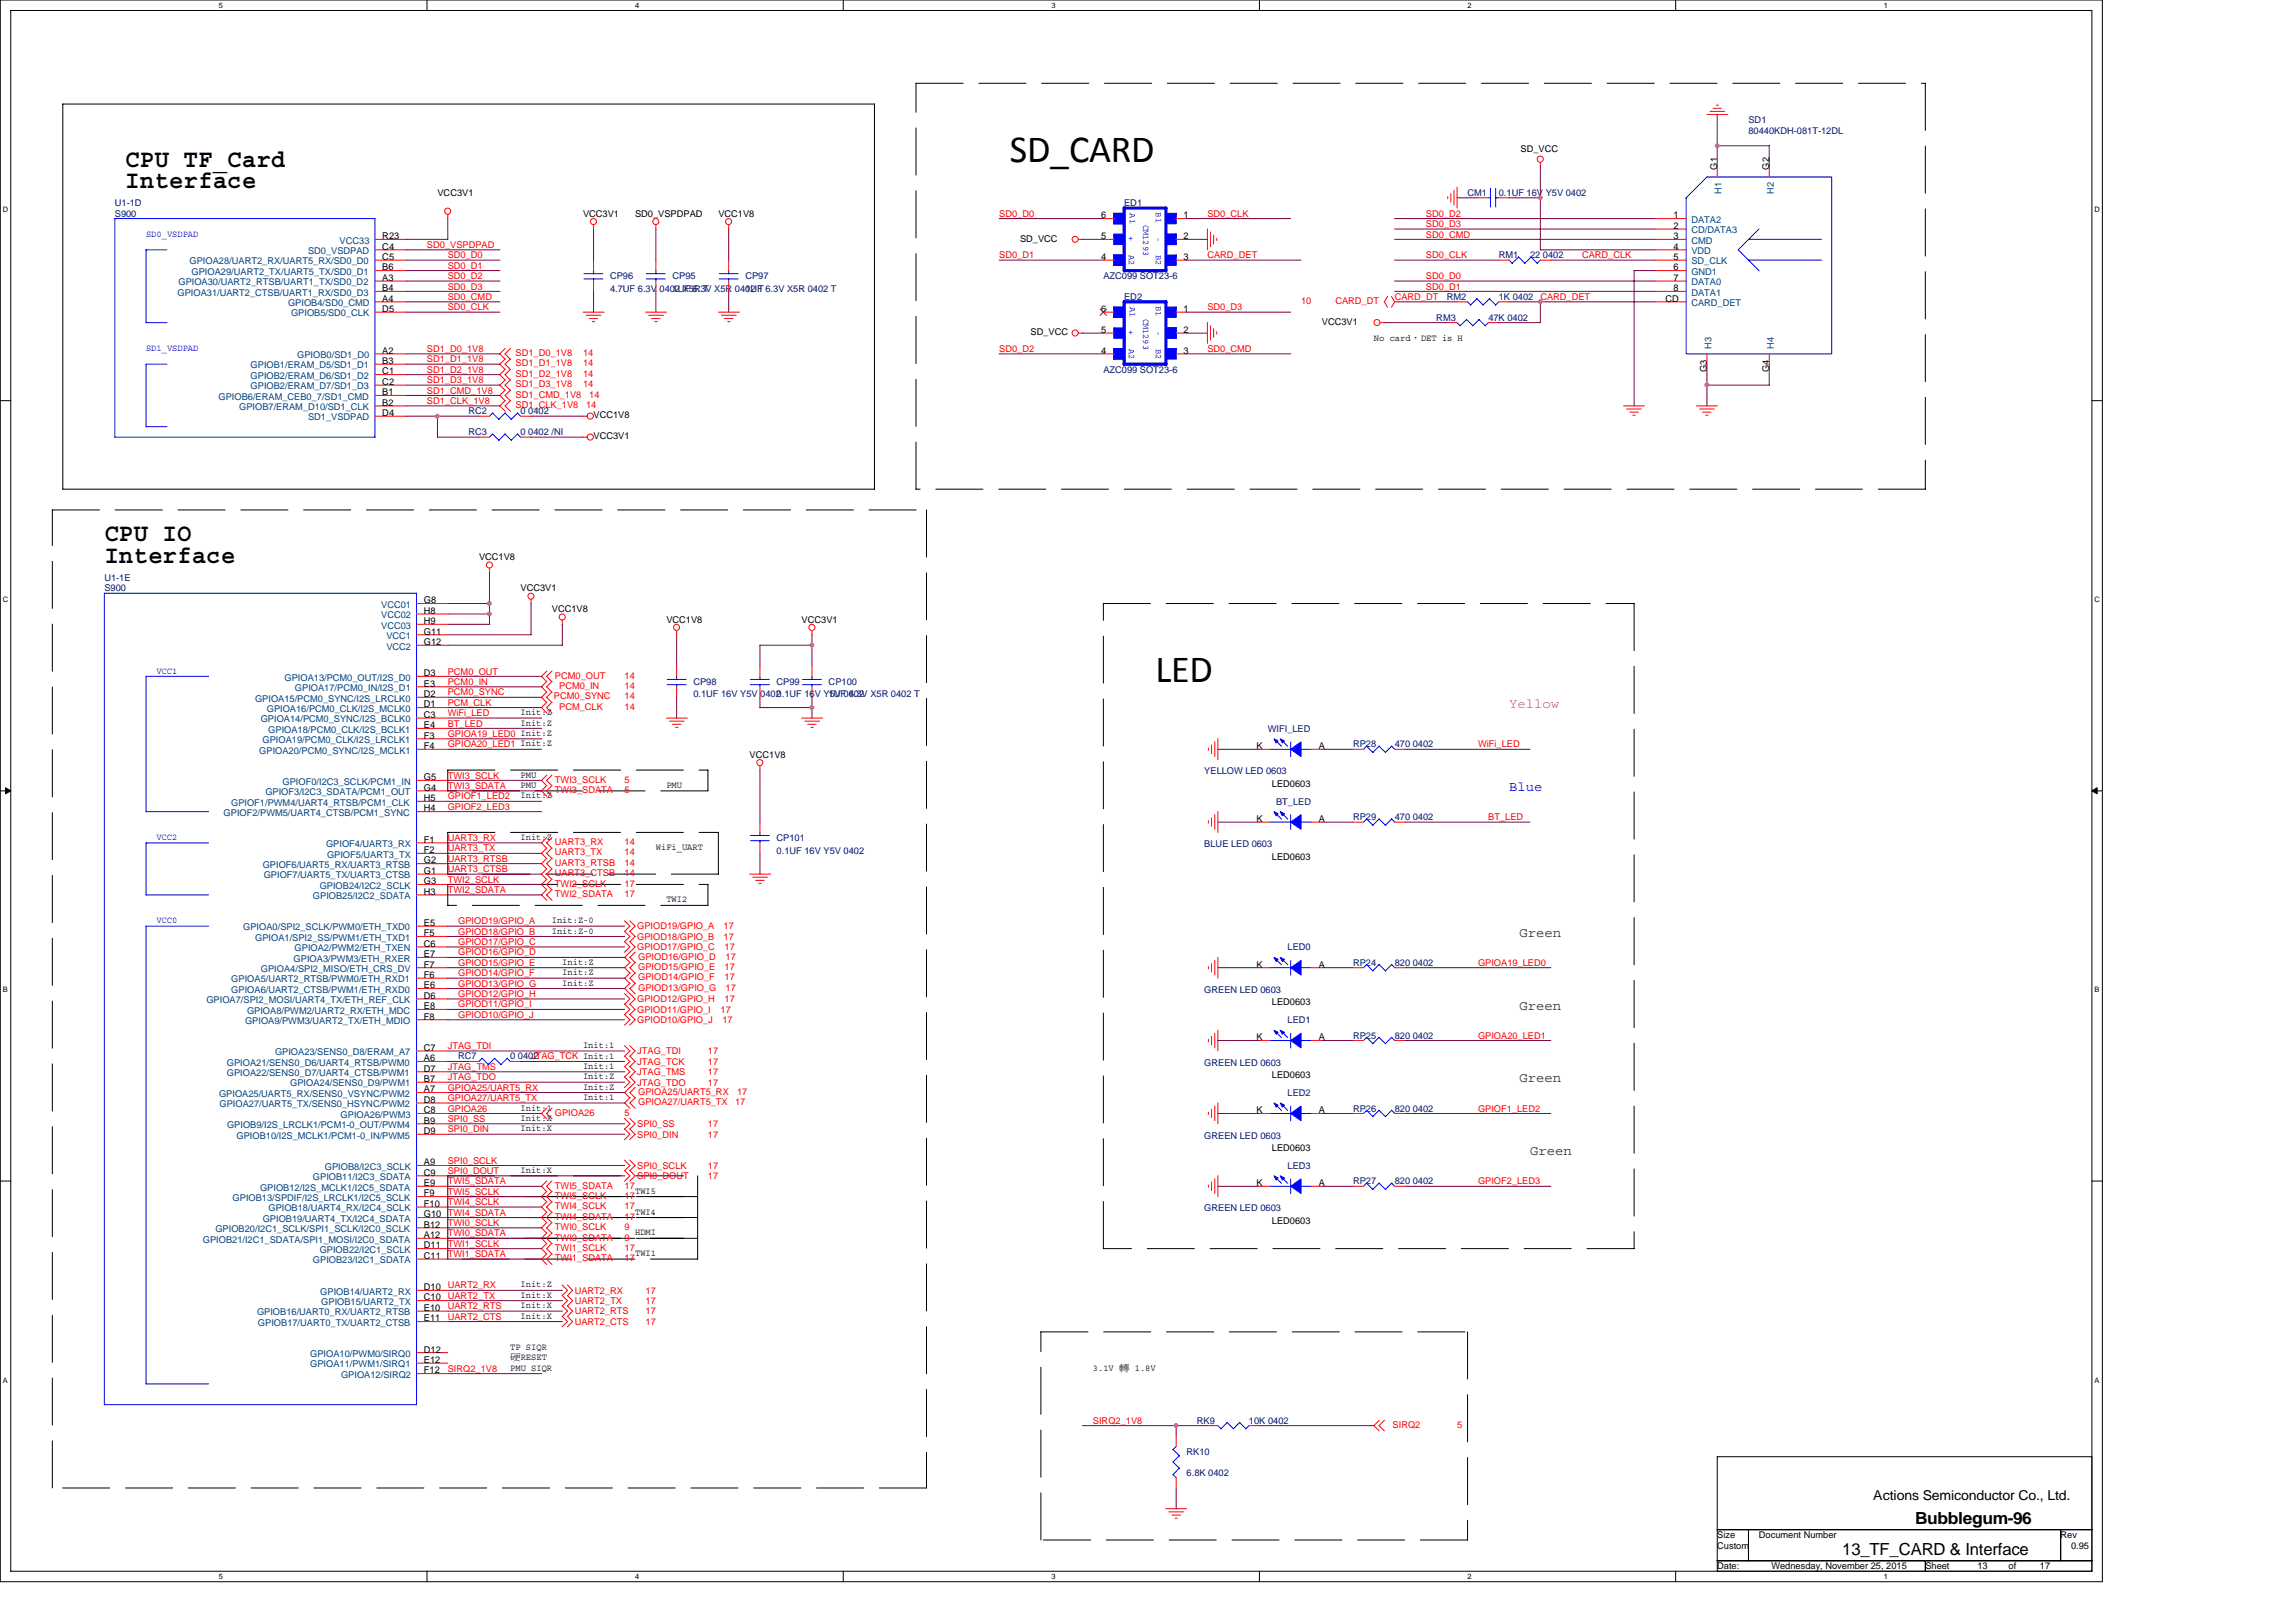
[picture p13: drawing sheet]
<svg xmlns="http://www.w3.org/2000/svg" width="297mm" height="210mm" viewBox="0 0 297 210" stroke-linecap="round" stroke-linejoin="round" font-family="sans-serif">
<defs><g id="words">
<g font-size="5">
<text x="130.6" y="20.9">SD_CARD</text>
<text x="149.5" y="88.2">LED</text>
</g>
<g font-size="3.2">
<text x="16.2" y="21.5">CPU TF_Card</text>
<text x="16.2" y="24.3">Interface</text>
<text x="13.5" y="70">CPU IO</text>
<text x="13.5" y="72.8">Interface</text>
</g>
<g font-size="2.2">
<text x="247.8" y="197.2">Bubblegum-96</text>
<text x="238.3" y="201.2">13_TF_CARD &amp; Interface</text>
</g>
<text font-size="1.8" fill="#f0f" x="195.2" y="91.6">Yellow</text>
<text font-size="1.8" fill="#00f" x="195.2" y="102.3">Blue</text>
<g font-size="1.8" fill="#008000">
<text x="196.6" y="121.2">Green</text>
<text x="196.6" y="130.6">Green</text>
<text x="196.6" y="140">Green</text>
<text x="197.9" y="149.5">Green</text>
</g>
<text font-size="1.8" x="242.4" y="194.1">Actions Semiconductor Co., Ltd.</text>
<g font-size="1.2" fill="#000080">
<text x="226.2" y="15.9">SD1</text>
<text x="226.2" y="17.3">80440KDH-081T-12DL</text>
<text x="14.9" y="26.7">U1-1D</text>
<text x="14.9" y="28">S900</text>
<text x="145.4" y="26.7">ED1</text>
<text x="189.9" y="25.3">CM1</text>
<text x="193.9" y="25.3">0.1UF 16V Y5V 0402</text>
<text x="193.9" y="33.4">RM1</text>
<text x="197.9" y="33.4">22 0402</text>
<text x="78.9" y="36.1">CP96</text>
<text x="78.9" y="37.7">4.7UF 6.3V 0402 X5R T</text>
<text x="87" y="36.1">CP95</text>
<text x="87" y="37.7">1UF 6.3V X5R 0402 T</text>
<text x="96.4" y="36.1">CP97</text>
<text x="96.4" y="37.7">1UF 6.3V X5R 0402 T</text>
<text x="142.7" y="36.1">AZC099 SOT23-6</text>
<text x="145.4" y="38.8">ED2</text>
<text x="185.8" y="41.5">RM3</text>
<text x="187.2" y="38.8">RM2</text>
<text x="192.5" y="41.5">47K 0402</text>
<text x="193.9" y="38.8">1K 0402</text>
<text x="60.6" y="53.6">RC2</text>
<text x="67.3" y="53.6">0 0402</text>
<text x="142.7" y="48.2">AZC099 SOT23-6</text>
<text x="60.6" y="56.3">RC3</text>
<text x="67.3" y="56.3">0 0402 /NI</text>
<text x="13.5" y="75.1">U1-1E</text>
<text x="13.5" y="76.5">S900</text>
<text x="89.7" y="88.6">CP98</text>
<text x="100.5" y="88.6">CP99</text>
<text x="107.2" y="88.6">CP100</text>
<text x="89.7" y="90.2">0.1UF 16V Y5V 0402</text>
<text x="100.5" y="90.2">0.1UF 16V Y5V 0402</text>
<text x="107.2" y="90.2">1UF 6.3V X5R 0402 T</text>
<text x="164" y="94.7">WIFI_LED</text>
<text x="155.8" y="100.2">YELLOW LED 0603</text>
<text x="175" y="96.7">RP28</text>
<text x="180.4" y="96.7">470 0402</text>
<text x="165.1" y="104.1">BT_LED</text>
<text x="175" y="106.1">RP29</text>
<text x="180.4" y="106.1">470 0402</text>
<text x="100.5" y="108.8">CP101</text>
<text x="100.5" y="110.4">0.1UF 16V Y5V 0402</text>
<text x="155.8" y="109.6">BLUE LED 0603</text>
<text x="166.6" y="122.9">LED0</text>
<text x="175" y="125">RP24</text>
<text x="180.4" y="125">820 0402</text>
<text x="155.8" y="128.5">GREEN LED 0603</text>
<text x="59.3" y="137.1">RC7</text>
<text x="66" y="137.1">0 0402</text>
<text x="155.8" y="137.9">GREEN LED 0603</text>
<text x="166.6" y="132.4">LED1</text>
<text x="175" y="134.4">RP25</text>
<text x="180.4" y="134.4">820 0402</text>
<text x="166.6" y="141.8">LED2</text>
<text x="175" y="143.8">RP26</text>
<text x="180.4" y="143.8">820 0402</text>
<text x="155.8" y="147.3">GREEN LED 0603</text>
<text x="166.6" y="151.2">LED3</text>
<text x="175" y="153.2">RP27</text>
<text x="180.4" y="153.2">820 0402</text>
<text x="155.8" y="156.7">GREEN LED 0603</text>
<text x="154.9" y="184.2">RK9</text>
<text x="161.6" y="184.2">10K 0402</text>
<text x="153.5" y="188.2">RK10</text>
<text x="153.5" y="190.9">6.8K 0402</text>
</g>
<g font-size="1.2">
<text x="196.7" y="19.7">SD_VCC</text>
<text x="222.1" y="21.9" transform="rotate(-90 222.1 21.9)">G1</text>
<text x="228.9" y="21.9" transform="rotate(-90 228.9 21.9)">G2</text>
<text x="56.6" y="25.3">VCC3V1</text>
<text x="75.4" y="28">VCC3V1</text>
<text x="82.2" y="28">SD0_VSPDPAD</text>
<text x="92.9" y="28">VCC1V8</text>
<text x="142.5" y="28.3">6</text>
<text x="153.1" y="28.3">1</text>
<text x="216.5" y="28.3">1</text>
<text x="216.5" y="29.6">2</text>
<text x="49.5" y="30.9">R23</text>
<text x="49.5" y="32.3">C4</text>
<text x="49.5" y="33.6">C5</text>
<text x="49.5" y="35">B6</text>
<text x="132" y="31.3">SD_VCC</text>
<text x="142.5" y="33.6">4</text>
<text x="142.5" y="30.9">5</text>
<text x="153.1" y="30.9">2</text>
<text x="153.1" y="33.6">3</text>
<text x="216.5" y="30.9">3</text>
<text x="216.5" y="32.3">4</text>
<text x="216.5" y="33.6">5</text>
<text x="216.5" y="35">6</text>
<text x="49.5" y="36.3">A3</text>
<text x="49.5" y="37.7">B4</text>
<text x="49.5" y="39">A4</text>
<text x="49.5" y="40.4">D5</text>
<text x="142.5" y="40.4">6</text>
<text x="153.1" y="40.4">1</text>
<text x="215.5" y="39">CD</text>
<text x="216.5" y="36.3">7</text>
<text x="216.5" y="37.7">8</text>
<text x="49.5" y="45.8">A2</text>
<text x="49.5" y="47.1">B3</text>
<text x="133.3" y="43.4">SD_VCC</text>
<text x="142.5" y="45.8">4</text>
<text x="142.5" y="43.1">5</text>
<text x="153.1" y="43.1">2</text>
<text x="153.1" y="45.8">3</text>
<text x="171" y="42">VCC3V1</text>
<text x="177.8" y="44.1">No card，DET is H</text>
<text x="49.5" y="48.5">C1</text>
<text x="49.5" y="49.8">C2</text>
<text x="49.5" y="51.1">B1</text>
<text x="49.5" y="52.5">B2</text>
<text x="49.5" y="53.8">D4</text>
<text x="220.8" y="48.1" transform="rotate(-90 220.8 48.1)">G3</text>
<text x="228.9" y="48.1" transform="rotate(-90 228.9 48.1)">G4</text>
<text x="76.8" y="54.1">VCC1V8</text>
<text x="76.8" y="56.8">VCC3V1</text>
<text x="62" y="72.5">VCC1V8</text>
<text x="67.3" y="76.5">VCC3V1</text>
<text x="54.8" y="78.1">G8</text>
<text x="54.8" y="79.4">H8</text>
<text x="54.8" y="80.8">H9</text>
<text x="54.8" y="82.1">G11</text>
<text x="54.8" y="83.5">G12</text>
<text x="71.4" y="79.2">VCC1V8</text>
<text x="86.2" y="80.5">VCC1V8</text>
<text x="103.7" y="80.5">VCC3V1</text>
<text x="54.8" y="87.5">D3</text>
<text x="54.8" y="88.8">E3</text>
<text x="54.8" y="90.2">D2</text>
<text x="54.8" y="91.5">D1</text>
<text x="54.8" y="92.9">C3</text>
<text x="54.8" y="94.2">E4</text>
<text x="54.8" y="95.6">F3</text>
<text x="67.3" y="92.5">Init:Z</text>
<text x="67.3" y="93.9">Init:Z</text>
<text x="54.8" y="96.9">F4</text>
<text x="54.8" y="100.9">G5</text>
<text x="67.3" y="100.6">PMU</text>
<text x="67.3" y="101.9">PMU</text>
<text x="86.2" y="101.9">PMU</text>
<text x="97" y="98">VCC1V8</text>
<text x="162.5" y="96.9">K</text>
<text x="164.5" y="101.8">LED0603</text>
<text x="170.6" y="96.9">A</text>
<text x="54.8" y="102.3">G4</text>
<text x="54.8" y="103.7">H5</text>
<text x="54.8" y="105">H4</text>
<text x="67.3" y="103.3">Init:Z</text>
<text x="162.5" y="106.3">K</text>
<text x="170.6" y="106.3">A</text>
<text x="54.8" y="109">F1</text>
<text x="54.8" y="110.4">F2</text>
<text x="54.8" y="111.7">G2</text>
<text x="54.8" y="113.1">G1</text>
<text x="67.3" y="108.7">Init:Z</text>
<text x="84.9" y="110">WiFi_UART</text>
<text x="164.5" y="111.2">LED0603</text>
<text x="54.8" y="114.4">G3</text>
<text x="54.8" y="115.8">H3</text>
<text x="54.8" y="119.8">E5</text>
<text x="71.4" y="119.4">Init:Z-0</text>
<text x="86.2" y="116.8">TWI2</text>
<text x="54.8" y="121.1">F5</text>
<text x="54.8" y="122.5">C6</text>
<text x="54.8" y="123.8">E7</text>
<text x="54.8" y="125.2">F7</text>
<text x="71.4" y="120.8">Init:Z-0</text>
<text x="72.7" y="124.8">Init:Z</text>
<text x="162.5" y="125.2">K</text>
<text x="170.6" y="125.2">A</text>
<text x="54.8" y="126.5">F6</text>
<text x="54.8" y="127.9">E6</text>
<text x="54.8" y="129.2">D6</text>
<text x="54.8" y="130.6">E8</text>
<text x="54.8" y="131.9">F8</text>
<text x="72.7" y="126.2">Init:Z</text>
<text x="72.7" y="127.5">Init:Z</text>
<text x="164.5" y="130.1">LED0603</text>
<text x="54.8" y="136">C7</text>
<text x="54.8" y="137.3">A6</text>
<text x="75.4" y="135.6">Init:1</text>
<text x="162.5" y="134.6">K</text>
<text x="170.6" y="134.6">A</text>
<text x="54.8" y="138.6">D7</text>
<text x="54.8" y="140">B7</text>
<text x="54.8" y="141.3">A7</text>
<text x="54.8" y="142.7">D8</text>
<text x="67.3" y="143.7">Init:1</text>
<text x="75.4" y="138.3">Init:1</text>
<text x="75.4" y="142.3">Init:1</text>
<text x="75.4" y="139.6">Init:Z</text>
<text x="75.4" y="141">Init:Z</text>
<text x="164.5" y="139.5">LED0603</text>
<text x="54.8" y="144">C8</text>
<text x="54.8" y="145.4">B9</text>
<text x="54.8" y="146.7">D9</text>
<text x="67.3" y="146.4">Init:X</text>
<text x="67.3" y="145">Init:X</text>
<text x="162.5" y="144">K</text>
<text x="164.5" y="148.9">LED0603</text>
<text x="170.6" y="144">A</text>
<text x="54.8" y="150.8">A9</text>
<text x="54.8" y="152.1">C9</text>
<text x="54.8" y="153.5">E9</text>
<text x="54.8" y="154.8">F9</text>
<text x="67.3" y="151.8">Init:X</text>
<text x="82.2" y="154.5">TWI5</text>
<text x="162.5" y="153.5">K</text>
<text x="170.6" y="153.5">A</text>
<text x="54.8" y="156.1">F10</text>
<text x="54.8" y="157.5">G10 TWI4_SDATA</text>
<text x="54.8" y="158.8">B12</text>
<text x="54.8" y="160.2">A12</text>
<text x="54.8" y="161.5">D11</text>
<text x="82.2" y="157.1">TWI4</text>
<text x="82.2" y="159.8">HDMI</text>
<text x="164.5" y="158.3">LED0603</text>
<text x="54.8" y="162.9">C11</text>
<text x="54.8" y="166.9">D10</text>
<text x="67.3" y="166.6">Init:Z</text>
<text x="67.3" y="167.9">Init:X</text>
<text x="82.2" y="162.5">TWI1</text>
<text x="54.8" y="168.3">C10</text>
<text x="54.8" y="169.6">E10</text>
<text x="54.8" y="171">E11</text>
<text x="67.3" y="169.2">Init:X</text>
<text x="67.3" y="170.6">Init:X</text>
<text x="54.8" y="175">D12</text>
<text x="54.8" y="176.3">E12</text>
<text x="54.8" y="177.7">F12</text>
<text x="66" y="174.6">TP SIQR</text>
<text x="66" y="176">硬RESET</text>
<text x="66" y="177.3">PMU SIQR</text>
<text x="141.4" y="177.3">3.1V 轉 1.8V</text>
<text x="222.2" y="200.3">Custom</text>
<text x="222.2" y="199">Size</text>
<text x="222.2" y="203">Date:</text>
<text x="227.6" y="199">Document Number</text>
<text x="229.2" y="203">Wednesday, November 25, 2015</text>
<text x="249.1" y="203">Sheet</text>
<text x="255.8" y="203">13</text>
<text x="259.9" y="203">of</text>
<text x="263.9" y="203">17</text>
<text x="266.6" y="199">Rev</text>
<text x="267.9" y="200.3">0.95</text>
</g>
<g font-size="1.2" fill="#f00">
<text x="129.3" y="28">SD0_D0</text>
<text x="156.2" y="28">SD0_CLK</text>
<text x="184.5" y="28">SD0_D2</text>
<text x="184.5" y="29.4">SD0_D3</text>
<text x="55.2" y="32.1">SD0_VSPDPAD</text>
<text x="57.9" y="33.4">SD0_D0</text>
<text x="57.9" y="34.8">SD0_D1</text>
<text x="129.3" y="33.4">SD0_D1</text>
<text x="156.2" y="33.4">CARD_DET</text>
<text x="184.5" y="30.7">SD0_CMD</text>
<text x="184.5" y="33.4">SD0_CLK</text>
<text x="204.7" y="33.4">CARD_CLK</text>
<text x="57.9" y="36.1">SD0_D2</text>
<text x="57.9" y="37.5">SD0_D3</text>
<text x="57.9" y="38.8">SD0_CMD</text>
<text x="57.9" y="40.2">SD0_CLK</text>
<text x="156.2" y="40.2">SD0_D3</text>
<text x="168.3" y="39.3">10</text>
<text x="172.8" y="39.3">CARD_DT</text>
<text x="180.4" y="38.8">CARD_DT</text>
<text x="184.5" y="37.5">SD0_D1</text>
<text x="184.5" y="36.1">SD0_D0</text>
<text x="199.3" y="38.8">CARD_DET</text>
<text x="55.2" y="45.5">SD1_D0_1V8</text>
<text x="55.2" y="46.9">SD1_D1_1V8</text>
<text x="66.7" y="46.1">SD1_D0_1V8</text>
<text x="66.7" y="47.4">SD1_D1_1V8</text>
<text x="75.4" y="46.1">14</text>
<text x="75.4" y="47.4">14</text>
<text x="129.3" y="45.5">SD0_D2</text>
<text x="156.2" y="45.5">SD0_CMD</text>
<text x="55.2" y="48.2">SD1_D2_1V8</text>
<text x="55.2" y="49.6">SD1_D3_1V8</text>
<text x="55.2" y="50.9">SD1_CMD_1V8</text>
<text x="55.2" y="52.3">SD1_CLK_1V8</text>
<text x="66.7" y="48.8">SD1_D2_1V8</text>
<text x="66.7" y="50.1">SD1_D3_1V8</text>
<text x="66.7" y="51.5">SD1_CMD_1V8</text>
<text x="66.7" y="52.8">SD1_CLK_1V8</text>
<text x="75.4" y="48.8">14</text>
<text x="75.4" y="50.1">14</text>
<text x="75.8" y="52.8">14</text>
<text x="76.2" y="51.5">14</text>
<text x="57.9" y="87.3">PCM0_OUT</text>
<text x="57.9" y="88.6">PCM0_IN</text>
<text x="57.9" y="90">PCM0_SYNC</text>
<text x="71.8" y="87.8">PCM0_OUT</text>
<text x="72.3" y="89.2">PCM0_IN</text>
<text x="80.8" y="89.2">14</text>
<text x="80.8" y="87.8">14</text>
<text x="57.9" y="91.3">PCM_CLK</text>
<text x="57.9" y="92.6">WiFi_LED</text>
<text x="57.9" y="94">BT_LED</text>
<text x="57.9" y="95.3">GPIOA19_LED0 Init:Z</text>
<text x="71.7" y="90.5">PCM0_SYNC</text>
<text x="72.3" y="91.8">PCM_CLK</text>
<text x="80.8" y="90.5">14</text>
<text x="80.8" y="91.8">14</text>
<text x="57.9" y="100.7">TWI3_SCLK</text>
<text x="57.9" y="96.7">GPIOA20_LED1 Init:Z</text>
<text x="71.8" y="101.3">TWI3_SCLK</text>
<text x="80.8" y="101.3">5</text>
<text x="191.2" y="96.7">WiFi_LED</text>
<text x="57.9" y="102.1">TWI3_SDATA</text>
<text x="57.9" y="103.4">GPIOF1_LED2</text>
<text x="57.9" y="104.8">GPIOF2_LED3</text>
<text x="71.8" y="102.6">TWI3_SDATA</text>
<text x="80.8" y="102.6">5</text>
<text x="192.5" y="106.1">BT_LED</text>
<text x="57.9" y="108.8">UART3_RX</text>
<text x="57.9" y="110.2">UART3_TX</text>
<text x="57.9" y="111.5">UART3_RTSB</text>
<text x="57.9" y="112.8">UART3_CTSB</text>
<text x="71.8" y="109.3">UART3_RX</text>
<text x="71.8" y="110.7">UART3_TX</text>
<text x="71.8" y="112">UART3_RTSB</text>
<text x="71.8" y="113.4">UART3_CTSB</text>
<text x="80.8" y="109.3">14</text>
<text x="80.8" y="112">14</text>
<text x="80.8" y="113.4">14</text>
<text x="80.8" y="110.7">14</text>
<text x="57.9" y="114.2">TWI2_SCLK</text>
<text x="57.9" y="115.5">TWI2_SDATA</text>
<text x="59.3" y="119.6">GPIOD19/GPIO_A</text>
<text x="71.8" y="114.7">TWI2_SCLK</text>
<text x="71.8" y="116.1">TWI2_SDATA</text>
<text x="80.8" y="114.7">17</text>
<text x="80.8" y="116.1">17</text>
<text x="59.3" y="120.9">GPIOD18/GPIO_B</text>
<text x="59.3" y="122.3">GPIOD17/GPIO_C</text>
<text x="59.3" y="123.6">GPIOD16/GPIO_D</text>
<text x="59.3" y="125">GPIOD15/GPIO_E</text>
<text x="82.4" y="120.2">GPIOD19/GPIO_A</text>
<text x="82.4" y="121.6">GPIOD18/GPIO_B</text>
<text x="82.4" y="122.9">GPIOD17/GPIO_C</text>
<text x="82.6" y="124.1">GPIOD16/GPIO_D</text>
<text x="82.6" y="125.5">GPIOD15/GPIO_E</text>
<text x="93.6" y="120.2">17</text>
<text x="93.6" y="121.6">17</text>
<text x="93.7" y="122.9">17</text>
<text x="93.7" y="125.5">17</text>
<text x="93.9" y="124.1">17</text>
<text x="191.2" y="125">GPIOA19_LED0</text>
<text x="59.3" y="126.3">GPIOD14/GPIO_F</text>
<text x="59.3" y="127.7">GPIOD13/GPIO_G</text>
<text x="59.3" y="129">GPIOD12/GPIO_H</text>
<text x="59.3" y="130.3">GPIOD11/GPIO_I</text>
<text x="59.3" y="131.7">GPIOD10/GPIO_J</text>
<text x="82.4" y="131">GPIOD11/GPIO_I</text>
<text x="82.4" y="129.7">GPIOD12/GPIO_H</text>
<text x="82.6" y="126.9">GPIOD14/GPIO_F</text>
<text x="82.6" y="128.2">GPIOD13/GPIO_G</text>
<text x="93.2" y="131">17</text>
<text x="93.7" y="129.7">17</text>
<text x="93.7" y="126.9">17</text>
<text x="93.9" y="128.2">17</text>
<text x="57.9" y="135.7">JTAG_TDI</text>
<text x="68.7" y="137.1">JTAG_TCK Init:1</text>
<text x="82.4" y="137.8">JTAG_TCK</text>
<text x="82.4" y="136.4">JTAG_TDI</text>
<text x="82.4" y="132.4">GPIOD10/GPIO_J</text>
<text x="91.6" y="137.8">17</text>
<text x="91.6" y="136.4">17</text>
<text x="93.5" y="132.4">17</text>
<text x="191.2" y="134.4">GPIOA20_LED1</text>
<text x="57.9" y="138.4">JTAG_TMS</text>
<text x="57.9" y="141.1">GPIOA25/UART5_RX</text>
<text x="57.9" y="142.5">GPIOA27/UART5_TX</text>
<text x="57.9" y="143.8">GPIOA26</text>
<text x="57.9" y="139.8">JTAG_TDO</text>
<text x="82.4" y="139.1">JTAG_TMS</text>
<text x="82.4" y="140.4">JTAG_TDO</text>
<text x="82.6" y="141.6">GPIOA25/UART5_RX</text>
<text x="82.6" y="143">GPIOA27/UART5_TX</text>
<text x="91.6" y="139.1">17</text>
<text x="91.6" y="140.4">17</text>
<text x="95.1" y="143">17</text>
<text x="95.4" y="141.6">17</text>
<text x="191.2" y="143.8">GPIOF1_LED2</text>
<text x="57.9" y="145.2">SPI0_SS</text>
<text x="57.9" y="146.5">SPI0_DIN</text>
<text x="71.8" y="144.3">GPIOA26</text>
<text x="80.8" y="144.3">5</text>
<text x="82.4" y="145.8">SPI0_SS</text>
<text x="82.4" y="147.2">SPI0_DIN</text>
<text x="91.6" y="147.2">17</text>
<text x="91.6" y="145.8">17</text>
<text x="57.9" y="153.2">TWI5_SDATA</text>
<text x="57.9" y="154.6">TWI5_SCLK</text>
<text x="57.9" y="155.9">TWI4_SCLK</text>
<text x="57.9" y="150.5">SPI0_SCLK</text>
<text x="57.9" y="151.9">SPI0_DOUT</text>
<text x="71.8" y="153.8">TWI5_SDATA</text>
<text x="71.8" y="155.1">TWI5_SCLK</text>
<text x="80.8" y="155.1">17</text>
<text x="80.8" y="153.8">17</text>
<text x="82.4" y="151.2">SPI0_SCLK</text>
<text x="82.4" y="152.5">SPI0_DOUT</text>
<text x="91.6" y="151.2">17</text>
<text x="91.6" y="152.5">17</text>
<text x="191.2" y="153.2">GPIOF2_LED3</text>
<text x="57.9" y="158.6">TWI0_SCLK</text>
<text x="57.9" y="160">TWI0_SDATA</text>
<text x="57.9" y="161.3">TWI1_SCLK</text>
<text x="71.8" y="156.5">TWI4_SCLK</text>
<text x="71.8" y="157.8">TWI4_SDATA</text>
<text x="71.8" y="159.2">TWI0_SCLK</text>
<text x="71.8" y="160.5">TWI0_SDATA</text>
<text x="71.8" y="161.8">TWI1_SCLK</text>
<text x="80.8" y="156.5">17</text>
<text x="80.8" y="159.2">9</text>
<text x="80.8" y="161.8">17</text>
<text x="80.8" y="157.8">17</text>
<text x="80.8" y="160.5">9</text>
<text x="57.9" y="162.6">TWI1_SDATA</text>
<text x="57.9" y="166.7">UART2_RX</text>
<text x="71.8" y="163.2">TWI1_SDATA</text>
<text x="74.4" y="167.4">UART2_RX</text>
<text x="80.8" y="163.2">17</text>
<text x="83.5" y="167.4">17</text>
<text x="57.9" y="168">UART2_TX</text>
<text x="57.9" y="169.4">UART2_RTS</text>
<text x="57.9" y="170.7">UART2_CTS</text>
<text x="74.4" y="168.7">UART2_TX</text>
<text x="74.4" y="170.1">UART2_RTS</text>
<text x="74.4" y="171.4">UART2_CTS</text>
<text x="83.5" y="170.1">17</text>
<text x="83.5" y="171.4">17</text>
<text x="83.5" y="168.7">17</text>
<text x="57.9" y="177.5">SIRQ2_1V8</text>
<text x="141.4" y="184.2">SIRQ2_1V8</text>
<text x="180.2" y="184.7">SIRQ2</text>
<text x="188.5" y="184.7">5</text>
</g>
<g font-size="1.2" fill="#00f">
<text x="146.2" y="27.6" transform="rotate(90 146.2 27.6)">A1</text>
<text x="147.9" y="29.1" transform="rotate(90 147.9 29.1)">CM1293</text>
<text x="149.5" y="27.5" transform="rotate(90 149.5 27.5)">B1</text>
<text x="18.9" y="30.6">SD0_VSDPAD</text>
<text x="146" y="33" transform="rotate(90 146 33)">A2</text>
<text x="146" y="30.6" transform="rotate(90 146 30.6)">+</text>
<text x="149.5" y="33" transform="rotate(90 149.5 33)">B2</text>
<text x="149.5" y="30.7" transform="rotate(90 149.5 30.7)">-</text>
<text x="146.2" y="39.7" transform="rotate(90 146.2 39.7)">A1</text>
<text x="147.9" y="41.2" transform="rotate(90 147.9 41.2)">CM1293</text>
<text x="149.5" y="39.6" transform="rotate(90 149.5 39.6)">B1</text>
<text x="18.9" y="45.4">SD1_VSDPAD</text>
<text x="146" y="45.1" transform="rotate(90 146 45.1)">A2</text>
<text x="146" y="42.7" transform="rotate(90 146 42.7)">+</text>
<text x="149.5" y="45.1" transform="rotate(90 149.5 45.1)">B2</text>
<text x="149.5" y="42.8" transform="rotate(90 149.5 42.8)">-</text>
<text x="20.2" y="87.1">VCC1</text>
<text x="20.2" y="108.7">VCC2</text>
<text x="20.2" y="119.4">VCC0</text>
</g>
<g font-size="1.2" fill="#004080">
<text x="218.8" y="28.8">DATA2</text>
<text x="222.7" y="25.1" transform="rotate(-90 222.7 25.1)">H1</text>
<text x="229.5" y="25.1" transform="rotate(-90 229.5 25.1)">H2</text>
<text x="24.5" y="34.2">GPIOA28/UART2_RX/UART5_RX/SD0_D0</text>
<text x="24.8" y="35.6">GPIOA29/UART2_TX/UART5_TX/SD0_D1</text>
<text x="39.9" y="32.9">SD0_VSDPAD</text>
<text x="43.9" y="31.5">VCC33</text>
<text x="218.8" y="30.2">CD/DATA3</text>
<text x="218.8" y="31.5">CMD</text>
<text x="218.8" y="32.9">VDD</text>
<text x="218.8" y="34.2">SD_CLK</text>
<text x="218.8" y="35.6">GND1</text>
<text x="23" y="38.2">GPIOA31/UART2_CTSB/UART1_RX/SD0_D3</text>
<text x="23.1" y="36.9">GPIOA30/UART2_RTSB/UART1_TX/SD0_D2</text>
<text x="37.3" y="39.6">GPIOB4/SD0_CMD</text>
<text x="37.7" y="40.9">GPIOB5/SD0_CLK</text>
<text x="218.8" y="36.9">DATA0</text>
<text x="218.8" y="38.2">DATA1</text>
<text x="218.8" y="39.6">CARD_DET</text>
<text x="32.4" y="47.7">GPIOB1/ERAM_D5/SD1_D1</text>
<text x="38.5" y="46.3">GPIOB0/SD1_D0</text>
<text x="221.4" y="45.1" transform="rotate(-90 221.4 45.1)">H3</text>
<text x="229.5" y="45.1" transform="rotate(-90 229.5 45.1)">H4</text>
<text x="28.3" y="51.7">GPIOB6/ERAM_CEB0_7/SD1_CMD</text>
<text x="30.9" y="53.1">GPIOB7/ERAM_D10/SD1_CLK</text>
<text x="32.4" y="49">GPIOB2/ERAM_D6/SD1_D2</text>
<text x="32.4" y="50.4">GPIOB2/ERAM_D7/SD1_D3</text>
<text x="39.9" y="54.4">SD1_VSDPAD</text>
<text x="49.3" y="78.6">VCC01</text>
<text x="49.3" y="80">VCC02</text>
<text x="49.3" y="81.3">VCC03</text>
<text x="50" y="82.7">VCC1</text>
<text x="36.8" y="88.1">GPIOA13/PCM0_OUT/I2S_D0</text>
<text x="38.2" y="89.4">GPIOA17/PCM0_IN/I2S_D1</text>
<text x="50" y="84">VCC2</text>
<text x="33" y="90.8">GPIOA15/PCM0_SYNC/I2S_LRCLK0</text>
<text x="33.7" y="93.5">GPIOA14/PCM0_SYNC/I2S_BCLK0</text>
<text x="34.5" y="92.1">GPIOA16/PCM0_CLK/I2S_MCLK0</text>
<text x="34.7" y="94.8">GPIOA18/PCM0_CLK/I2S_BCLK1</text>
<text x="33.5" y="97.5">GPIOA20/PCM0_SYNC/I2S_MCLK1</text>
<text x="34" y="96.1">GPIOA19/PCM0_CLK/I2S_LRCLK1</text>
<text x="36.6" y="101.5">GPIOF0/I2C3_SCLK/PCM1_IN</text>
<text x="28.9" y="105.6">GPIOF2/PWM5/UART4_CTSB/PCM1_SYNC</text>
<text x="29.9" y="104.2">GPIOF1/PWM4/UART4_RTSB/PCM1_CLK</text>
<text x="34.3" y="102.9">GPIOF3/I2C3_SDATA/PCM1_OUT</text>
<text x="34" y="112.3">GPIOF6/UART5_RX/UART3_RTSB</text>
<text x="34.1" y="113.6">GPIOF7/UART5_TX/UART3_CTSB</text>
<text x="42.2" y="109.6">GPIOF4/UART3_RX</text>
<text x="42.3" y="111">GPIOF5/UART3_TX</text>
<text x="40.5" y="116.3">GPIOB25/I2C2_SDATA</text>
<text x="41.4" y="115">GPIOB24/I2C2_SCLK</text>
<text x="31.5" y="120.4">GPIOA0/SPI2_SCLK/PWM0/ETH_TXD0</text>
<text x="33" y="121.7">GPIOA1/SPI2_SS/PWM1/ETH_TXD1</text>
<text x="33.8" y="125.8">GPIOA4/SPI2_MISO/ETH_CRS_DV</text>
<text x="38" y="124.4">GPIOA3/PWM3/ETH_RXER</text>
<text x="38.1" y="123.1">GPIOA2/PWM2/ETH_TXEN</text>
<text x="26.7" y="129.8">GPIOA7/SPI2_MOSI/UART4_TX/ETH_REF_CLK</text>
<text x="29.9" y="127.1">GPIOA5/UART2_RTSB/PWM0/ETH_RXD1</text>
<text x="29.9" y="128.4">GPIOA6/UART2_CTSB/PWM1/ETH_RXD0</text>
<text x="32" y="131.1">GPIOA8/PWM2/UART2_RX/ETH_MDC</text>
<text x="29.4" y="137.9">GPIOA21/SENS0_D6/UART4_RTSB/PWM0</text>
<text x="31.7" y="132.5">GPIOA9/PWM3/UART2_TX/ETH_MDIO</text>
<text x="35.6" y="136.5">GPIOA23/SENS0_D8/ERAM_A7</text>
<text x="28.3" y="141.9">GPIOA25/UART5_RX/SENS0_VSYNC/PWM2</text>
<text x="28.4" y="143.3">GPIOA27/UART5_TX/SENS0_HSYNC/PWM2</text>
<text x="29.4" y="139.2">GPIOA22/SENS0_D7/UART4_CTSB/PWM1</text>
<text x="37.5" y="140.6">GPIOA24/SENS0_D9/PWM1</text>
<text x="29.4" y="145.9">GPIOB9/I2S_LRCLK1/PCM1-0_OUT/PWM4</text>
<text x="30.6" y="147.3">GPIOB10/I2S_MCLK1/PCM1-0_IN/PWM5</text>
<text x="44.1" y="144.6">GPIOA26/PWM3</text>
<text x="30.1" y="155.4">GPIOB13/SPDIF/I2S_LRCLK1/I2C5_SCLK</text>
<text x="33.7" y="154">GPIOB12/I2S_MCLK1/I2C5_SDATA</text>
<text x="40.5" y="152.7">GPIOB11/I2C3_SDATA</text>
<text x="42" y="151.3">GPIOB8/I2C3_SCLK</text>
<text x="26.2" y="160.8">GPIOB21/I2C1_SDATA/SPI1_MOSI/I2C0_SDATA</text>
<text x="27.9" y="159.4">GPIOB20/I2C1_SCLK/SPI1_SCLK/I2C0_SCLK</text>
<text x="34" y="158.1">GPIOB19/UART4_TX/I2C4_SDATA</text>
<text x="34.7" y="156.7">GPIOB18/UART4_RX/I2C4_SCLK</text>
<text x="40.5" y="163.4">GPIOB23/I2C1_SDATA</text>
<text x="41.4" y="162.1">GPIOB22/I2C1_SCLK</text>
<text x="41.4" y="167.5">GPIOB14/UART2_RX</text>
<text x="33.2" y="170.2">GPIOB16/UART0_RX/UART2_RTSB</text>
<text x="33.4" y="171.5">GPIOB17/UART0_TX/UART2_CTSB</text>
<text x="41.6" y="168.8">GPIOB15/UART2_TX</text>
<text x="40.1" y="175.6">GPIOA10/PWM0/SIRQ0</text>
<text x="40.1" y="176.9">GPIOA11/PWM1/SIRQ1</text>
<text x="44.1" y="178.3">GPIOA12/SIRQ2</text>
</g>
<g font-size="1">
<text x="28.3" y="1">5</text>
<text x="82.2" y="1">4</text>
<text x="136" y="1">3</text>
<text x="189.9" y="1">2</text>
<text x="243.7" y="1">1</text>
<text x=".4" y="27.4">D</text>
<text x="271" y="27.4">D</text>
<text x=".4" y="77.9">C</text>
<text x="271" y="77.9">C</text>
<text x=".4" y="128.4">B</text>
<text x="271" y="128.4">B</text>
<text x=".4" y="178.9">A</text>
<text x="271" y="178.9">A</text>
<text x="28.3" y="204.3">5</text>
<text x="82.2" y="204.3">4</text>
<text x="136" y="204.3">3</text>
<text x="189.9" y="204.3">2</text>
<text x="243.7" y="204.3">1</text>
</g>
</g></defs>
<path d="M0 0h272v204.6h-272zM1.4 1.4h269.2v201.9h-269.2z" fill="none" stroke="#000" stroke-width=".13"/>
<g fill="#fff">
<path d="M28.3 .1h.5v1.1h-.5z"/>
<path d="M28.3 203.4h.5v1.1h-.5z"/>
</g>
<path d="M55.2 0v1.4M55.2 203.3v1.3" fill="none" stroke="#000" stroke-width=".13"/>
<g fill="#fff">
<path d="M82.2 .1h.5v1.1h-.5z"/>
<path d="M82.2 203.4h.5v1.1h-.5z"/>
</g>
<path d="M109.1 0v1.4M109.1 203.3v1.3" fill="none" stroke="#000" stroke-width=".13"/>
<g fill="#fff">
<path d="M136 .1h.5v1.1h-.5z"/>
<path d="M136 203.4h.5v1.1h-.5z"/>
</g>
<path d="M162.9 0v1.4M162.9 203.3v1.3" fill="none" stroke="#000" stroke-width=".13"/>
<g fill="#fff">
<path d="M189.9 .1h.5v1.1h-.5z"/>
<path d="M189.9 203.4h.5v1.1h-.5z"/>
</g>
<path d="M216.8 0v1.4M216.8 203.3v1.3" fill="none" stroke="#000" stroke-width=".13"/>
<g fill="#fff">
<path d="M243.7 .1h.5v1.1h-.5z"/>
<path d="M243.7 203.4h.5v1.1h-.5z"/>
<path d="M.4 26.6h.7v1h-.7z"/>
<path d="M271 26.6h.6v1h-.6z"/>
<path d="M.4 77.1h.7v1h-.7z"/>
<path d="M271 77.1h.6v1h-.6z"/>
</g>
<path d="M0 51.8h1.4M270.6 51.8h1.4" fill="none" stroke="#000" stroke-width=".13"/>
<g fill="#fff">
<path d="M.4 127.6h.6v1h-.6z"/>
<path d="M271 127.6h.6v1h-.6z"/>
</g>
<path d="M0 102.3h1.4M270.6 102.3h1.4" fill="none" stroke="#000" stroke-width=".13"/>
<path d="M.7 101.9l.7 .4-.7 .4zM270.6 102.3l.7-.4v.8z" fill="#000" stroke="#000" stroke-width=".13"/>
<g fill="#fff">
<path d="M.4 178h.6v1.1h-.6z"/>
<path d="M271 178h.6v1.1h-.6z"/>
</g>
<path d="M8.1 13.5h105v49.8h-105zM0 152.8h1.4M270.6 152.8h1.4M222.2 188.5h48.4v14.8h-48.4zM222.2 197.9h48.4M226.2 197.9v4M266.6 197.9v4M222.2 201.9h48.4M249.1 201.9v1.4" fill="none" stroke="#000" stroke-width=".13"/>
<g fill="none" stroke="#000" stroke-width=".13" stroke-dasharray="6.1 2">
<path d="M118.5 10.8h130.6M249.1 10.8v52.5M6.8 66h113.1M118.5 63.3v-52.5M119.9 66v126.5M142.7 78.1h68.7M211.4 78.1v83.4M249.1 63.3h-130.6M57.9 99.6h33.7M91.6 99.6v2.7M57.9 102.3v-2.7M57.9 107.7h35"/>
<path d="M57.9 113.1v-5.4M57.9 114.4h33.7M57.9 117.1v-2.7M91.6 102.3h-33.7M91.6 114.4v2.7M91.6 117.1h-33.7M92.9 107.7v5.4M92.9 113.1h-35M57.9 152.1h32.4M57.9 154.8v-2.7M57.9 157.5h32.4M57.9 154.8h32.4"/>
<path d="M57.9 157.5v-2.7M90.3 152.1v2.7M90.3 154.8h-32.4M90.3 157.5v2.7M90.3 154.8v2.7M90.3 157.5h-32.4M57.9 160.2v-2.7M57.9 160.2h32.4M57.9 162.9v-2.7M90.3 160.2h-32.4M90.3 160.2v2.7M90.3 162.9h-32.4"/>
<path d="M134.7 172.3h55.2M142.7 161.5v-83.4M189.9 172.3v26.9M211.4 161.5h-68.7M6.8 192.5v-126.5M119.9 192.5h-113.1M134.7 199.2v-26.9M189.9 199.2h-55.2"/>
</g>
<g fill="none" stroke="#f00" stroke-width=".13">
<path d="M220.8 14.8h2.7M221.2 14.4h1.9M221.6 14h1.1M222 13.6h.3M48.5 31h4.1M48.5 39.1h4.1M48.5 32.3h4.1M48.5 33.7h4.1M48.5 35h4.1M48.5 36.4h4.1M48.5 37.7h4.1M57.9 27.7v.6"/>
<path d="M76.8 29.1v.6M76.8 33.7v1.3M76.8 36.4v1.3M84.9 29.1v.6M84.9 33.7v1.3M84.9 36.4v1.3M94.3 29.1v.6M94.3 33.7v1.3M94.3 36.4v1.3M139.5 31h.6M142.7 31h1.4M142.7 33.7h1.4"/>
<path d="M142.7 28.3h1.4M152.2 31h1.3M152.2 33.7h1.3M152.2 28.3h1.3M156.2 29.6v2.7M156.6 30v1.9M157 30.4v1.1M157.4 30.8v.3M179.5 38.4l-.4 .7 .4 .7M180 38.4l.4 .7-.4 .7M187.3 25.4v.3M187.7 25v1.1"/>
<path d="M188.1 24.6v1.9M188.5 24.2v2.7M188.5 39.1h1.4M191.2 25.6h1.3M193.9 39.1h1.3M193.9 33.7h1.3M193.9 25.6h1.3M199.3 21v.6M199.3 33.7h1.3M214.1 31h4M214.1 39.1h4M214.1 32.3h4"/>
<path d="M214.1 33.7h4M214.1 35h4M214.1 36.4h4M214.1 37.7h4M214.1 28.3h4M214.1 29.6h4M222.2 21.5v1.4M228.9 21.5v1.4M48.5 40.4h4.1M48.5 53.8h4.1M48.5 52.5h4.1M48.5 45.8h4.1"/>
<path d="M48.5 47.1h4.1M48.5 48.5h4.1M48.5 49.8h4.1M48.5 51.2h4.1M62 53.8h1.3M62 56.6h1.3M65.4 45.1l-.7 .7 .7 .7M65.4 46.4l-.7 .7 .7 .7M65.4 47.8l-.7 .7 .7 .7M65.4 49.1l-.7 .7 .7 .7M65.4 50.5l-.7 .7 .7 .7M65.4 51.8l-.7 .7 .7 .7"/>
<path d="M66 45.1l-.7 .7 .7 .7M66 46.4l-.7 .7 .7 .7M66 47.8l-.7 .7 .7 .7M66 49.1l-.7 .7 .7 .7M66 50.5l-.7 .7 .7 .7M66 51.8l-.7 .7 .7 .7M67.3 53.8h1.4M67.3 56.6h1.4M75.4 53.8h.6M75.4 56.6h.6M75.4 40.4h2.7M75.8 40.8h1.9"/>
<path d="M76.2 41.2h1.1M76.6 41.6h.3M83.5 40.4h2.7M83.9 40.8h1.9M84.3 41.2h1.1M84.7 41.6h.3M92.9 40.4h2.7M93.3 40.8h1.9M93.7 41.2h1.1M94.1 41.6h.3M139.5 43.1h.6M142.7 40.4h1.4"/>
<path d="M142.7 43.1h1.4M142.7 45.8h1.4M152.2 40.4h1.3M152.2 43.1h1.3M152.2 45.8h1.3M156.2 41.7v2.7M156.6 42.1v1.9M157 42.5v1.1M157.4 42.9v.3M178.6 41.7h.5M187.2 41.7h1.3M192.5 41.7h1.4"/>
<path d="M210 52.5h2.7M210.4 52.9h1.9M210.9 53.3h1.1M211.2 53.7h.3M219.5 52.5h2.7M219.9 52.9h1.9M220.3 53.3h1.1M220.7 53.7h.3M220.8 45.8v1.3M228.9 45.8v1.3M53.9 78.1h4M53.9 79.4h4"/>
<path d="M63.3 73.5v.6M68.7 77.6v.5M53.9 92.9h4M53.9 87.5h4M53.9 88.9h4M53.9 90.2h4M53.9 91.5h4M53.9 94.2h4M53.9 95.6h4M53.9 96.9h4M53.9 80.8h4M53.9 82.1h4"/>
<path d="M53.9 83.5h4M70.7 86.8l-.6 .7 .6 .7M70.7 88.2l-.6 .7 .6 .7M70.7 89.5l-.6 .7 .6 .7M70.7 90.8l-.6 .7 .6 .7M71.4 86.8l-.7 .7 .7 .7M71.4 88.2l-.7 .7 .7 .7M71.4 89.5l-.7 .7 .7 .7M71.4 90.8l-.7 .7 .7 .7M72.7 80.2v.6M86.2 92.9h2.7M86.6 93.3h1.9"/>
<path d="M87 93.7h1.1M87.4 94.1h.3M87.5 81.6v.5M87.5 86.2v1.3M87.5 88.9v1.3M98.3 86.2v1.3M98.3 88.9v1.3M98.3 99.1v.6M103.7 92.9h2.7M104.1 93.3h1.9M104.5 93.7h1.1M104.9 94.1h.3"/>
<path d="M105 81.6v.5M105 86.2v1.3M105 88.9v1.3M156.3 96.8v.3M156.7 96.4v1.1M157.2 96v1.9M157.6 95.6v2.7M162.9 96.9h1.4M169.7 96.9h1.3M175 96.9h1.4M180.4 96.9h1.4M53.9 113.1h4"/>
<path d="M53.9 101h4M53.9 102.3h4M53.9 103.7h4M53.9 105h4M53.9 109.1h4M53.9 110.4h4M53.9 111.7h4M53.9 114.4h4M53.9 115.8h4M53.9 119.8h4M70.7 100.3l-.6 .7 .6 .7M70.7 101.6l-.6 .7 .6 .7"/>
<path d="M70.7 108.4l-.6 .7 .6 .6M70.7 109.7l-.6 .7 .6 .7M70.7 111l-.6 .7 .6 .7M70.7 113.7l-.6 .7 .6 .7M70.7 115.1l-.6 .7 .6 .7M70.7 112.4l-.6 .7 .6 .7M71.4 100.3l-.7 .7 .7 .7M71.4 101.6l-.7 .7 .7 .7M71.4 108.4l-.7 .7 .7 .6M71.4 109.7l-.7 .7 .7 .7M71.4 111l-.7 .7 .7 .7M71.4 113.7l-.7 .7 .7 .7"/>
<path d="M71.4 115.1l-.7 .7 .7 .7M71.4 112.4l-.7 .7 .7 .7M80.8 119.1l.7 .7-.7 .7M81.5 119.1l.7 .7-.7 .7M97 113.1h2.7M97.4 113.5h1.9M97.8 113.9h1.1M98.2 114.3h.3M98.3 106.4v1.3M98.3 109.1v1.3M156.3 106.2v.3M156.7 105.8v1.1"/>
<path d="M157.2 105.4v1.9M157.6 105v2.7M162.9 106.4h1.4M169.7 106.4h1.3M175 106.4h1.4M180.4 106.4h1.4M53.9 125.2h4M53.9 137.3h4M53.9 121.2h4M53.9 122.5h4M53.9 123.9h4M53.9 126.6h4"/>
<path d="M53.9 127.9h4M53.9 129.2h4M53.9 130.6h4M53.9 131.9h4M53.9 136h4M53.9 138.7h4M60.6 137.3h1.4M66 137.3h1.3M80.8 136.6l.7 .7-.7 .7M80.8 138l.7 .7-.7 .7M80.8 139.3l.7 .7-.7 .7M80.8 135.3l.7 .7-.7 .7"/>
<path d="M80.8 120.5l.7 .7-.7 .7M80.8 121.8l.7 .7-.7 .7M80.8 129.9l.7 .7-.7 .7M80.8 131.2l.7 .7-.7 .7M80.8 128.5l.7 .7-.7 .7M81.5 121.8l.7 .7-1.4 1.4 .7 .6M81.5 136.6l.7 .7-.7 .7M81.5 138l.7 .7-.7 .7M81.5 139.3l.7 .7-.7 .7M81.5 135.3l.7 .7-.7 .7M81.5 120.5l.7 .7-.7 .7M81.5 129.9l.7 .7-.7 .7"/>
<path d="M81.5 131.2l.7 .7-.7 .7M81.5 127.2l-.7 .7 1.4 1.3-.7 .7M81.5 124.5l-.7 .7 .7 .7M81.5 125.9l-.7 .7 .7 .7M82.2 123.2l-.7 .7 .7 .6M82.2 124.5l-.7 .7 .7 .7M82.2 125.9l-.7 .7 .7 .7M82.2 127.2l-.7 .7 .7 .7M156.3 125.1v.2M156.3 134.5v.3M156.7 124.7v1.1M156.7 134.1v1.1"/>
<path d="M157.2 124.2v2M157.2 133.7v1.9M157.6 123.8v2.8M157.6 133.3v2.7M162.9 125.2h1.4M162.9 134.6h1.4M169.7 125.2h1.3M169.7 134.6h1.3M175 125.2h1.4M175 134.6h1.4M180.4 125.2h1.4M180.4 134.6h1.4"/>
<path d="M53.9 144.1h4M53.9 153.5h4M53.9 140h4M53.9 141.4h4M53.9 142.7h4M53.9 145.4h4M53.9 146.7h4M53.9 150.8h4M53.9 152.1h4M53.9 154.8h4M53.9 156.2h4M53.9 157.5h4"/>
<path d="M53.9 158.9h4M70.7 143.4l-.6 .7 .6 .6M70.7 152.8l-.6 .7 .6 .7M70.7 154.1l-.6 .7 .6 .7M70.7 155.5l-.6 .7 .6 .7M70.7 156.8l-.6 .7 .6 .7M70.7 158.2l-.6 .7 .6 .7M70.7 159.5l-.6 .7 .6 .7M71.4 152.8l-.7 .7 .7 .7M71.4 143.4l-.7 .7 .7 .6M71.4 154.1l-.7 .7 .7 .7M71.4 155.5l-.7 .7 .7 .7"/>
<path d="M71.4 156.8l-.7 .7 .7 .7M71.4 158.2l-.7 .7 .7 .7M71.4 159.5l-.7 .7 .7 .7M80.8 144.7l.7 .7-.7 .7M80.8 146l.7 .7-.7 .7M80.8 151.4l.7 .7-.7 .7M80.8 150.1l.7 .7-.7 .7M81.5 150.1l.7 .7-.7 .7M81.5 144.7l.7 .7-.7 .7M81.5 146l.7 .7-.7 .7M81.5 151.4l.7 .7-.7 .7M81.5 140.7l-.7 .7 .7 .6"/>
<path d="M81.5 142l-.7 .7 .7 .7M82.2 140.7l-.7 .7 .7 .6M82.2 142l-.7 .7 .7 .7M156.3 143.9v.3M156.3 153.3v.3M156.7 143.5v1.1M156.7 152.9v1.1M157.2 143.1v1.9M157.2 152.5v1.9M157.6 142.7v2.7M157.6 152.1v2.7M162.9 144.1h1.4"/>
<path d="M162.9 153.5h1.4M169.7 144.1h1.3M169.7 153.5h1.3M175 144.1h1.4M175 153.5h1.4M180.4 144.1h1.4M180.4 153.5h1.4M53.9 160.2h4M53.9 161.5h4M53.9 162.9h4M53.9 166.9h4M53.9 168.3h4"/>
<path d="M53.9 169.6h4M53.9 171h4M53.9 175h4M53.9 176.4h4M53.9 177.7h4M70.7 160.9l-.6 .6 .6 .7M70.7 162.2l-.6 .7 .6 .7M71.4 160.9l-.7 .6 .7 .7M71.4 162.2l-.7 .7 .7 .7M72.7 166.2l.7 .7-.7 .7M72.7 167.6l.7 .7-.7 .7M72.7 168.9l.7 .7-.7 .7"/>
<path d="M72.7 170.3l.7 .7-.7 .7M73.4 166.2l.7 .7-.7 .7M73.4 167.6l.7 .7-.7 .7M73.4 168.9l.7 .7-.7 .7M73.4 170.3l.7 .7-.7 .7M150.8 195.2h2.7M151.2 195.6h1.9M151.6 196h1.1M152 196.4h.3M152.2 185.8v1.3M152.2 191.2v1.3M156.2 184.4h1.4"/>
<path d="M161.6 184.4h1.3M178.4 183.7l-.6 .7 .6 .7M179.1 183.7l-.7 .7 .7 .7"/>
<circle cx="57.9" cy="27.3" r=".4"/>
<circle cx="76.8" cy="28.7" r=".39"/>
<circle cx="84.8" cy="28.7" r=".39"/>
<circle cx="94.3" cy="28.7" r=".39"/>
<circle cx="139.1" cy="31" r=".39"/>
<circle cx="199.3" cy="20.6" r=".4"/>
<circle cx="76.4" cy="53.8" r=".4"/>
<circle cx="76.4" cy="56.5" r=".4"/>
<circle cx="139.1" cy="43.1" r=".39"/>
<circle cx="178.1" cy="41.7" r=".39"/>
<circle cx="63.3" cy="73.1" r=".39"/>
<circle cx="68.7" cy="77.1" r=".39"/>
<circle cx="72.7" cy="79.8" r=".39"/>
<circle cx="87.5" cy="81.2" r=".4"/>
<circle cx="98.3" cy="98.7" r=".39"/>
<circle cx="105" cy="81.2" r=".4"/>
</g>
<g fill="none" stroke="#00f" stroke-width=".13">
<path d="M14.9 28.3h33.6v28.3h-33.6zM21.6 32.3h-2.7v9.5l2.7-.1M75.5 35.4h2.5M75.5 36.1h2.5M76.8 35v.4M76.8 36.1v.3M83.6 35.4h2.5M83.6 36.1h2.5M84.9 35v.4M84.9 36.1v.3M93 35.4h2.5M93 36.1h2.5"/>
<path d="M94.3 35v.4M94.3 36.1v.3M145.4 33h-1.3v1.3h1.3M145.4 27.6h-1.3v1.4h1.3M145.4 39.7h-1.3v1.4h1.3M150.8 30.3h1.4M152.2 30.3v1.3h-1.4M189.8 39l.5 .5M191 38.6l.9 .9M191.1 38.7l-.9 .8M192.5 25.6h.3M192.7 38.6l.8 .9"/>
<path d="M192.7 38.7l-.8 .8M192.8 24.4v2.4M193.5 25.6h.4M193.5 24.4v2.4M193.9 39.1l-.4 .4M195.2 33.6l.4 .5M196.4 33.2l.9 .9M196.5 33.3l-.9 .8M198.1 33.2l.8 .9M198.1 33.3l-.9 .8M199.3 33.7l-.4 .4M218.1 25.6v20.2h18.9v-22.9h-16.2l-2.7 2.7"/>
<path d="M226.2 31h9.4M226.2 33.7h9.4M227.6 29.6l-2.7 2.7 2.7 2.7M21.6 47.1h-2.7v8.1h2.7M63.7 53.4l.9 .9M63.7 56.2l.9 .8M63.8 53.4l-.5 .4M63.8 56.1l-.5 .5M65.3 53.4l.9 .9M65.3 56.2l.9 .8M65.4 53.4l-.9 .9M65.4 56.1l-.9 .9"/>
<path d="M66.9 53.4l.5 .5M66.9 56.2l.5 .4M67 53.4l-.9 .9M67 56.1l-.9 .9M144.1 45.1h1.3M144.1 45.1v1.4h1.3M150.8 42.4h1.4M152.2 42.4v1.4h-1.4M188.5 41.7l.4 .4M189.7 41.3l.8 .8M189.7 41.3l-.8 .9M191.3 41.3l.8 .8"/>
<path d="M191.3 41.3l-.8 .9M192.5 41.7l-.4 .5M13.5 76.8h40.4v104.9h-40.4zM27 87.5h-8.1v17.5h8.1M86.3 87.9h2.5M86.3 88.6h2.5M87.5 87.5v.4M87.5 88.6v.3M97.1 87.9h2.4M97.1 88.6h2.4M98.3 87.5v.4M98.3 88.6v.3"/>
<path d="M103.8 87.9h2.5M103.8 88.6h2.5M105 87.5v.4M105 88.6v.3M164.3 96.9h2.7M164.9 95.7l.9 .9M165.8 95.7l.8 .9M167 96v1.9M168.3 96.9h1.4M176.8 96.5l.8 .9M176.8 96.5l-.4 .4M178.4 96.5l-.8 .8"/>
<path d="M180 96.5l.5 .5M180.1 96.5l-.8 .9-.9-.9M27 109.1h-8.1v6.7h8.1M27 119.8h-8.1v59.3M97.1 108.1h2.4M97.1 108.8h2.4M98.3 107.7v.4M98.3 108.8v.3M164.3 106.4h2.7M164.9 105.2l.9 .8M165.8 105.2l.8 .8M167 105.4v1.9"/>
<path d="M168.3 106.4h1.4M176.8 106l.8 .8M176.8 105.9l-.4 .5M178.4 106l.9 .8M178.4 105.9l-.8 .9M180 106l.5 .4M180.1 105.9l-.9 .9M62.4 136.9l.8 .9M62.4 136.9l-.4 .4M64 136.9l.8 .9M64 136.9l-.8 .8M65.6 136.9l.4 .5"/>
<path d="M65.6 136.9l-.8 .8M164.3 134.6h2.7M164.3 125.2h2.7M164.9 133.4l.9 .8M164.9 124l.9 .8M165.8 133.4l.8 .8M165.8 124l.8 .8M167 124.3v1.9M167 133.7v1.9M168.3 134.6h1.4M168.3 125.2h1.4M176.8 124.8l.8 .8"/>
<path d="M176.8 134.2l.8 .8M176.8 124.8l-.4 .4M176.8 134.2l-.4 .4M178.4 124.8l.9 .8M178.4 124.8l-.8 .8M178.4 134.2l-.8 .8M180 124.8l.5 .4M180 134.2l.5 .4M180.1 124.8l-.9 .8M180.1 134.2l-.8 .8-.9-.8M164.3 153.5h2.7M164.3 144.1h2.7"/>
<path d="M164.9 152.3l.9 .8M164.9 142.8l.9 .9M165.8 152.3l.8 .8M165.8 142.8l.8 .9M167 143.1v1.9M167 152.5v1.9M168.3 153.5h1.4M168.3 144.1h1.4M176.8 143.7l.8 .8M176.8 153.1l.8 .8M176.8 143.6l-.4 .5M176.8 153.1l-.4 .4"/>
<path d="M178.4 143.6l-.8 .9M178.4 153.1l-.8 .8M180 143.7l.5 .4M180 153.1l.5 .4M180.1 143.6l-.8 .9-.9-.8M180.1 153.1l-.8 .8-.9-.8M18.9 179h8.1M151.8 190.8l.4 .4M151.8 187.5l.8 .9M151.8 189.1l.8 .9M152.2 187.1l-.5 .5M152.6 188.3l-.9 .9"/>
<path d="M152.6 189.9l-.9 .9M157.5 184.4l.5 .4M158.7 184l.9 .8M158.8 184l-.9 .9M160.4 184l.8 .8M160.4 184l-.8 .9M161.6 184.4l-.4 .5"/>
</g>
<path d="M150.8 26.9v8.1M150.8 39.1v8M150.9 26.9h-5.5v8.1h5.5M150.9 39.1l-5.5-.1v8.1h5.5" fill="none" stroke="#00f" stroke-width=".4"/>
<g fill="#00f" stroke="#00f" stroke-width=".13">
<path d="M144.1 27.6v1.4h1.3v-1.4z" fill-rule="evenodd"/>
<path d="M144.1 33v1.3h1.3v-1.3z" fill-rule="evenodd"/>
<path d="M150.8 30.3v1.3h1.4v-1.3z" fill-rule="evenodd"/>
<path d="M150.8 33v1.3h1.4v-1.3z" fill-rule="evenodd"/>
<path d="M150.8 27.6v1.4h1.4v-1.4z" fill-rule="evenodd"/>
<path d="M144.1 30.3v1.3h1.3v-1.3z" fill-rule="evenodd"/>
<path d="M144.1 39.7v1.4h1.3v-1.4z" fill-rule="evenodd"/>
<path d="M144.1 45.1v1.4h1.3v-1.4z" fill-rule="evenodd"/>
<path d="M150.8 42.4v1.4h1.4v-1.4z" fill-rule="evenodd"/>
<path d="M150.8 45.1v1.4h1.4v-1.4z" fill-rule="evenodd"/>
<path d="M150.8 39.7v1.4h1.4v-1.4z" fill-rule="evenodd"/>
<path d="M144.1 42.4v1.4h1.3v-1.4z" fill-rule="evenodd"/>
<path d="M167 106.4l1.3-1v1.9z" fill-rule="evenodd"/>
<path d="M164.8 105l.6 .3-.3 .3z" fill-rule="evenodd"/>
<path d="M165.6 105l.6 .3-.3 .3z" fill-rule="evenodd"/>
<path d="M167 96.9l1.3-.9v1.9z" fill-rule="evenodd"/>
<path d="M164.8 95.6l.6 .3-.3 .2z" fill-rule="evenodd"/>
<path d="M165.6 95.6l.6 .3-.3 .2z" fill-rule="evenodd"/>
<path d="M167 153.5l1.3-1v1.9z" fill-rule="evenodd"/>
<path d="M164.8 152.1l.6 .3-.3 .3z" fill-rule="evenodd"/>
<path d="M165.6 152.1l.6 .3-.3 .3z" fill-rule="evenodd"/>
<path d="M167 134.6l1.3-.9v1.9z" fill-rule="evenodd"/>
<path d="M164.8 133.3l.6 .3-.3 .2z" fill-rule="evenodd"/>
<path d="M165.6 133.3l.6 .3-.3 .2z" fill-rule="evenodd"/>
<path d="M167 144.1l1.3-1v1.9z" fill-rule="evenodd"/>
<path d="M164.8 142.7l.6 .3-.3 .2z" fill-rule="evenodd"/>
<path d="M165.6 142.7l.6 .3-.3 .2z" fill-rule="evenodd"/>
<path d="M167 125.2l1.3-.9v1.9z" fill-rule="evenodd"/>
<path d="M164.8 123.9l.6 .2-.3 .3z" fill-rule="evenodd"/>
<path d="M165.6 123.9l.6 .2-.3 .3z" fill-rule="evenodd"/>
</g>
<path d="M142.3 40l.9 .8M143.1 40l-.8 .8" fill="none" stroke="#804000" stroke-width=".13"/>
<g fill="none" stroke="#800040" stroke-width=".13">
<path d="M222.1 18.9h6.8M222.2 14.8v6.7M228.9 18.8v2.7M52.6 31h5.4M52.6 32.3h12.1M52.6 33.7h12.1M52.6 35h12.1M52.6 36.4h12.1M52.6 37.7h12.1M52.6 39.1h12.1M57.9 28.3v2.7M76.8 29.6v4.1"/>
<path d="M76.8 37.7v2.7M84.9 29.6v4.1M84.9 37.7v2.7M94.3 29.6v4.1M94.3 37.7v2.7M129.3 33.7h13.4M129.3 28.3h13.4M140.1 31h2.7M153.5 33.7h14.8M153.5 28.3h13.5M153.5 31h2.7M180.4 31h33.7"/>
<path d="M180.4 33.7h13.5M180.4 36.4h33.7M180.4 37.7h33.7M180.4 39.1h8.1M180.4 28.3h33.7M180.4 29.6h33.7M188.5 25.6h2.7M195.2 39.1h18.9M195.2 25.6h4.1M199.3 21.5v10.8h14.8M199.3 39v2.7h-5.4M200.6 33.7h13.5"/>
<path d="M214.1 35h-2.7v17.5M52.6 45.8h12.1M52.6 47.1h12.1M52.6 48.5h12.1M52.6 49.8h12.1M52.6 51.2h12.1M52.6 52.5h12.1M52.6 40.4h12.1M52.6 53.8h9.4M56.6 53.8v2.8h5.4M68.7 53.8h6.7M68.7 56.6h6.7"/>
<path d="M129.3 45.8h13.4M140 43.1h2.7M153.5 45.8h13.5M153.5 40.4h13.5M153.5 43.1h2.7M179.1 41.7h8.1M220.8 47.1v5.4M228.9 47.1v2.7h-8.1M57.9 78.1h5.4M57.9 79.4h5.4M63.3 74v6.8M68.7 78.1v4"/>
<path d="M57.9 80.8h5.4M57.9 82.1h10.8M57.9 83.5h14.9M57.9 87.5h12.2M57.9 88.9h12.2M57.9 90.2h12.2M57.9 91.5h12.2M57.9 92.9h12.2M57.9 94.2h12.2M57.9 95.6h12.2M57.9 96.9h12.2M72.7 80.8v2.7"/>
<path d="M87.5 82.1v4.1M87.5 90.2v2.7M98.3 83.5h6.8M98.3 91.5h6.8M98.3 83.5v2.7M98.3 90.2v1.4M98.3 99.6v6.8M105 82.1v4.1M105 90.2v2.7M157.5 96.9h5.4M171 96.9h4M181.8 96.9h16.1"/>
<path d="M57.9 119.8h22.9M57.9 101h12.2M57.9 102.3h12.2M57.9 103.7h12.2M57.9 109.1h12.2M57.9 110.4h12.2M57.9 111.7h12.2M57.9 113.1h12.2M57.9 114.4h12.2M57.9 115.8h12.2M57.9 105h12.2M98.3 110.4v2.7"/>
<path d="M157.5 106.4h5.4M171 106.4h4M181.8 106.4h16.1M57.9 137.3h2.7M57.9 125.2h22.9M57.9 121.2h22.9M57.9 122.5h22.9M57.9 123.9h22.9M57.9 126.6h22.9M57.9 127.9h22.9M57.9 129.2h22.9M57.9 130.6h22.9"/>
<path d="M57.9 131.9h22.9M57.9 136h22.9M57.9 138.7h22.9M67.3 137.3h13.5M157.5 125.2h5.4M157.5 134.6h5.4M171 125.2h4.1M171 134.6h4.1M181.8 125.2h18.8M181.8 134.6h18.8M57.9 141.4h22.9M57.9 142.7h22.9"/>
<path d="M57.9 144.1h12.2M57.9 153.5h12.2M57.9 154.8h12.2M57.9 156.2h12.2M57.9 157.5h12.2M57.9 158.9h12.2M57.9 140h22.9M57.9 150.8h22.9M57.9 145.4h22.9M57.9 146.7h22.9M57.9 152.1h22.9M157.5 144.1h5.4"/>
<path d="M157.5 153.5h5.4M171 153.5h4M171 144.1h4.1M181.8 144.1h18.8M181.8 153.5h18.8M57.9 160.2h12.2M57.9 161.5h12.2M57.9 162.9h12.2M57.9 168.3h14.9M57.9 169.6h14.9M57.9 171h14.9M57.9 177.7h12.2"/>
<path d="M57.9 166.9h14.9M140 184.4h16.2M152.2 184.4v1.4M152.2 192.5v2.7M162.9 184.4h14.9"/>
</g>
<g fill="#f0f" stroke="#f0f" stroke-width=".13">
<circle cx="63.3" cy="78.1" r=".26"/>
<circle cx="63.3" cy="79.4" r=".26"/>
<circle cx="105" cy="91.5" r=".27"/>
<circle cx="105" cy="83.5" r=".26"/>
<circle cx="56.6" cy="53.8" r=".25"/>
<circle cx="152.2" cy="184.4" r=".26"/>
<circle cx="220.8" cy="49.8" r=".26"/>
<circle cx="222.2" cy="18.8" r=".26"/>
<circle cx="199.3" cy="25.6" r=".27"/>
<circle cx="199.3" cy="39" r=".27"/>
</g>
<use href="#words"/>
</svg>
